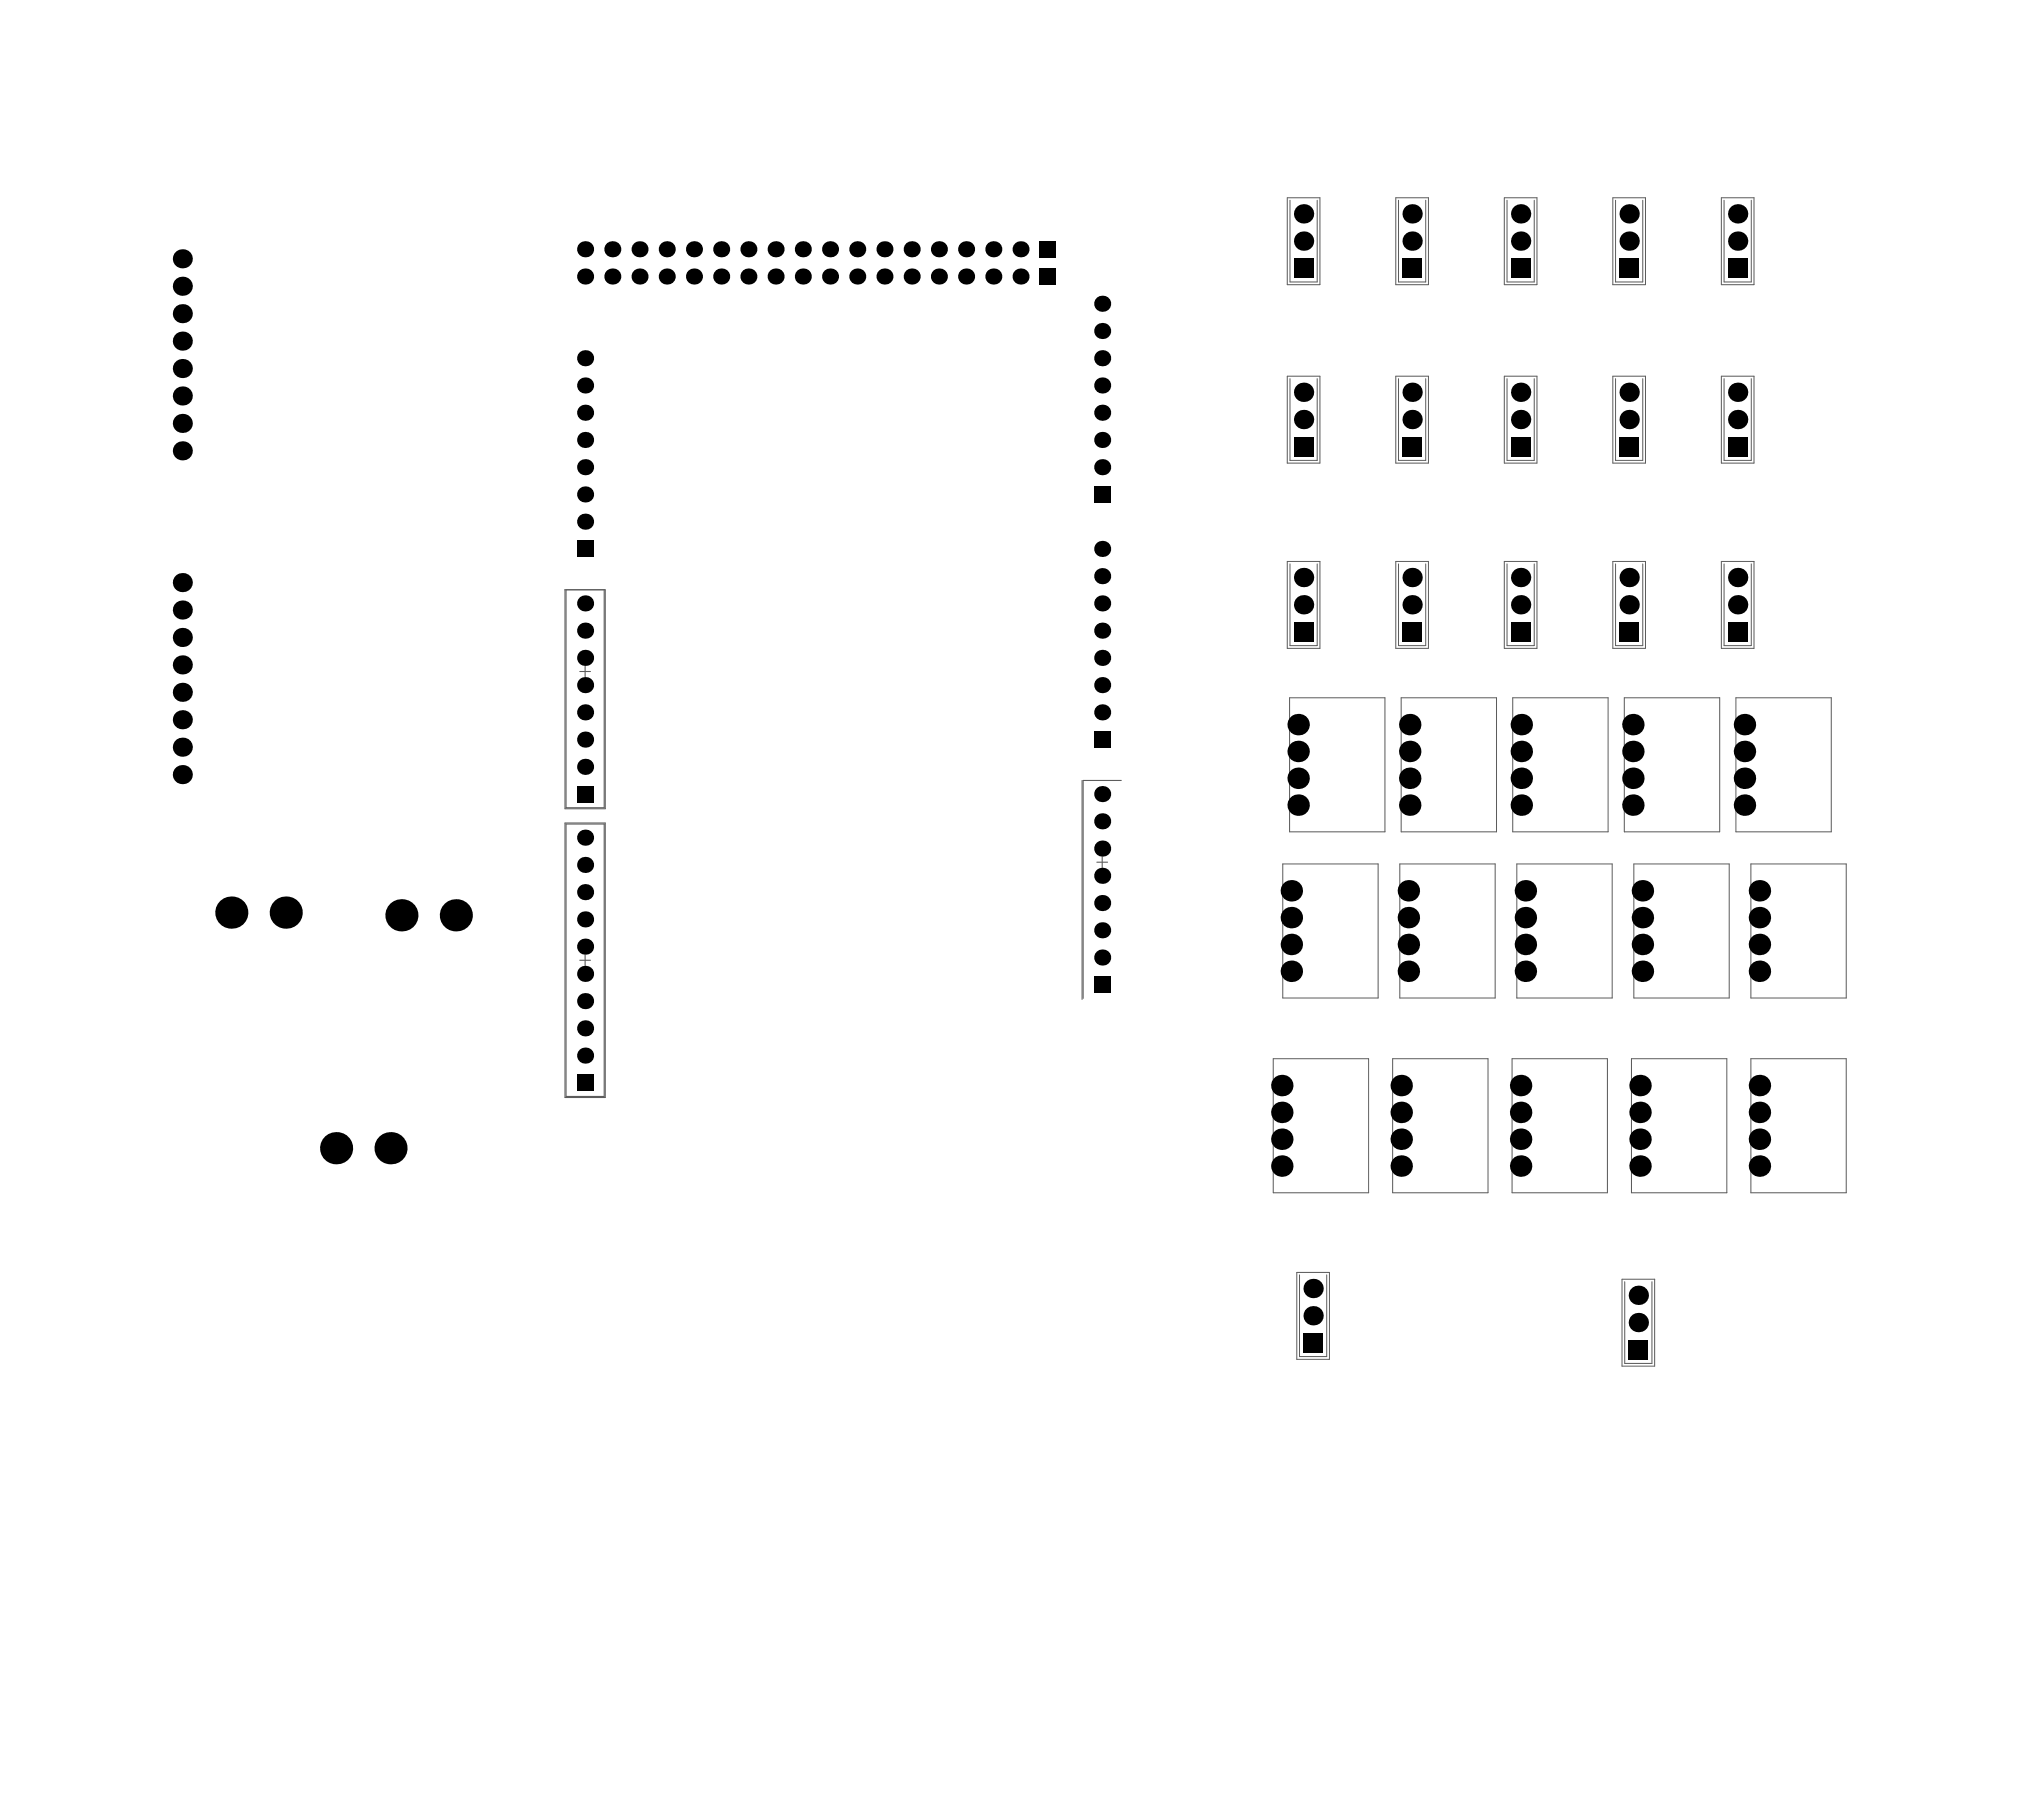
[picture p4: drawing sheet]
<svg xmlns="http://www.w3.org/2000/svg" width="625mm" height="564mm" viewBox="0 0 625 564" stroke-linecap="round" stroke-linejoin="round" font-family="sans-serif">
<g fill="none" stroke="#5a5a5a" stroke-width=".33">
<path d="M340.7 169.2h2.2v2.1h-2.2zM340.7 179.7v-2.1h2.2v2.1M175.5 182.9h11.9v67.6h-11.9zM180.4 186.1h2.1v2.1h-2.1zM180.4 194.5h2.1v2.1h-2.1zM340.7 186.1h2.2v2.1h-2.2zM340.7 194.5h2.2v2.1h-2.2zM179.8 208.2h3.3M180.4 203h2.1v2.1h-2.1zM180.4 211.4h2.1v2.1h-2.1zM180.4 219.8h2.1v2.2h-2.1zM181.4 206.6v3.3"/>
<path d="M340.7 203h2.2v2.1h-2.2zM340.7 211.4h2.2v2.1h-2.2zM340.7 219.8h2.2v2.2h-2.2zM180.4 228.3h2.1v2.1h-2.1zM180.4 236.7h2.1v2.2h-2.1zM340.7 228.3h2.2v2.1h-2.2zM400 233.4h5.1M434.6 233.4h5.1M469.2 233.4h5.1M503.8 233.4h5.1M538.4 233.4h5.1M175.5 255.5h11.9v84.5h-11.9z"/>
<path d="M180.4 245.2h2.1v2.1h-2.1zM180.4 258.7h2.1v2.1h-2.1zM340.7 245.2h2.2v2.1h-2.2zM340.7 253.6h2.2v2.2h-2.2zM347.7 242h-11.8v67.6M180.4 267.2h2.1v2.1h-2.1zM180.4 275.6h2.1v2.1h-2.1zM340.1 267.4h3.4M340.7 262.1h2.2v2.1h-2.2zM340.7 270.5h2.2v2.2h-2.2zM340.7 279h2.2v2.1h-2.2zM341.8 265.7v3.3"/>
<path d="M179.8 297.8h3.3M180.4 284h2.1v2.2h-2.1zM180.4 292.5h2.1v2.1h-2.1zM181.4 296.1v3.3M340.7 287.4h2.2v2.2h-2.2zM340.7 295.9h2.2v2.1h-2.2zM397.9 284.9h5.1M434.2 284.9h5.1M470.5 284.9h5.1M506.8 284.9h5M543.1 284.9h5M180.4 300.9h2.1v2.2h-2.1z"/>
<path d="M180.4 309.4h2.1v2.1h-2.1zM180.4 317.8h2.1v2.2h-2.1zM340.7 304.3h2.2v2.2h-2.2zM180.4 326.3h2.1v2.1h-2.1zM180.4 334.7h2.1v2.2h-2.1zM395 345.3h5M432 345.3h5M469 345.3h5.1M506.1 345.3h5M543.1 345.3h5"/>
</g>
<g fill="none" stroke="#5a5a5a" stroke-width=".31">
<path d="M399.2 61.3h10.1v27h-10.1zM400 62.1v25.3h8.5v-25.3M432.8 61.3h10.2v27h-10.2zM433.7 62.1v25.3h8.4v-25.3M466.5 61.3h10.1v27h-10.1zM467.3 62.1v25.3h8.5v-25.3M500.2 61.3h10.1v27h-10.2v-27M501 62.1v25.3h8.4v-25.3M533.8 61.3h10.1v27h-10.1v-27M534.6 62.1v25.3h8.5v-25.3M399.2 116.7h10.1v26.9h-10.1zM400 117.4v25.4h8.5v-25.4"/>
<path d="M432.8 116.7h10.2v26.9h-10.2zM433.7 117.4v25.4h8.4v-25.4M466.5 116.7h10.1v26.9h-10.1zM467.3 117.4v25.4h8.5v-25.4M500.2 116.7h10.1v26.9h-10.2v-26.9M501 117.4v25.4h8.4v-25.4M533.8 116.7h10.1v26.9h-10.1v-26.9M534.6 117.4v25.4h8.5v-25.4M399.2 174.1h10.1v27h-10.1zM400 174.9v25.3h8.5v-25.3M432.8 174.1h10.2v27h-10.2zM433.7 174.9v25.3h8.4v-25.3"/>
<path d="M466.5 174.1h10.1v27h-10.1zM467.3 174.9v25.3h8.5v-25.3M500.2 174.1h10.1v27h-10.2v-27M501 174.9v25.3h8.4v-25.3M533.8 174.1h10.1v27h-10.1v-27M534.6 174.9v25.3h8.5v-25.3M175.1 182.9h12.6v67.9h-12.5v-67.9M399.9 216.4h29.6v41.6h-29.6zM434.5 216.4h29.6v41.6h-29.6zM498.7 216.4v41.6M498.7 216.4h-29.6v41.6h29.6M503.7 216.4h29.6v41.6h-29.6z"/>
<path d="M538.3 216.4h29.6v41.6h-29.6zM175.2 255.2h12.5v85.2h-12.5zM335.5 242v67.9M397.8 267.9h29.6v41.6h-29.6zM434.1 267.9h29.6v41.6h-29.6zM470.4 267.9h29.5l.1 41.6h-29.6zM506.7 267.9h29.5v41.6h-29.5zM542.9 267.9h29.6v41.6h-29.6zM424.4 328.3v41.6M424.4 328.3h-29.6v41.6h29.6M431.9 328.3h29.5v41.6h-29.5zM468.9 328.3h29.6v41.6h-29.6z"/>
<path d="M505.9 328.3h29.6v41.6h-29.6zM542.9 328.3h29.6v41.6h-29.6zM402.1 394.6h10.2v26.9h-10.2zM403 395.4v25.3h8.4v-25.3M503 396.7h10.1v27h-10.1zM503.8 397.5v25.3h8.5v-25.3"/>
</g>
<g fill="#000">
<circle cx="181.4" cy="77.3" r="2.49"/>
<circle cx="189.9" cy="77.3" r="2.49"/>
<circle cx="198.3" cy="77.3" r="2.49"/>
<circle cx="206.8" cy="77.3" r="2.49"/>
<circle cx="215.2" cy="77.3" r="2.49"/>
<circle cx="223.6" cy="77.3" r="2.49"/>
<circle cx="232.1" cy="77.3" r="2.49"/>
<circle cx="240.5" cy="77.3" r="2.49"/>
<circle cx="249" cy="77.3" r="2.49"/>
<circle cx="257.4" cy="77.3" r="2.49"/>
<circle cx="265.8" cy="77.3" r="2.49"/>
<circle cx="274.3" cy="77.3" r="2.49"/>
<circle cx="282.7" cy="77.3" r="2.49"/>
<circle cx="291.2" cy="77.3" r="2.49"/>
<circle cx="299.6" cy="77.3" r="2.49"/>
<circle cx="308" cy="77.3" r="2.49"/>
<circle cx="316.5" cy="77.3" r="2.49"/>
<circle cx="404.2" cy="74.8" r="2.99"/>
<circle cx="404.2" cy="66.3" r="2.99"/>
<circle cx="437.9" cy="74.8" r="2.99"/>
<circle cx="437.9" cy="66.3" r="2.99"/>
<circle cx="471.6" cy="74.8" r="2.99"/>
<circle cx="471.6" cy="66.3" r="2.99"/>
<circle cx="505.2" cy="66.3" r="2.99"/>
<circle cx="505.2" cy="74.8" r="2.99"/>
<circle cx="538.9" cy="74.8" r="2.99"/>
<circle cx="538.9" cy="66.3" r="2.99"/>
<circle cx="56.5" cy="88.8" r="2.96"/>
<circle cx="56.5" cy="80.3" r="2.96"/>
<circle cx="56.5" cy="97.3" r="2.96"/>
<circle cx="181.4" cy="85.7" r="2.49"/>
<circle cx="189.9" cy="85.7" r="2.49"/>
<circle cx="198.3" cy="85.7" r="2.49"/>
<circle cx="206.8" cy="85.7" r="2.49"/>
<circle cx="215.2" cy="85.7" r="2.49"/>
<circle cx="223.6" cy="85.7" r="2.49"/>
<circle cx="232.1" cy="85.7" r="2.49"/>
<circle cx="240.5" cy="85.7" r="2.49"/>
<circle cx="249" cy="85.7" r="2.49"/>
<circle cx="257.4" cy="85.7" r="2.49"/>
<circle cx="265.8" cy="85.7" r="2.49"/>
<circle cx="274.3" cy="85.7" r="2.49"/>
<circle cx="282.7" cy="85.7" r="2.49"/>
<circle cx="291.2" cy="85.7" r="2.49"/>
<circle cx="299.6" cy="85.7" r="2.49"/>
<circle cx="308" cy="85.7" r="2.49"/>
<circle cx="316.5" cy="85.7" r="2.49"/>
<circle cx="341.8" cy="94.2" r="2.49"/>
<circle cx="56.5" cy="105.8" r="2.96"/>
<circle cx="56.5" cy="114.3" r="2.96"/>
<circle cx="181.4" cy="111.1" r="2.49"/>
<circle cx="181.4" cy="119.5" r="2.49"/>
<circle cx="341.8" cy="111.1" r="2.49"/>
<circle cx="341.8" cy="119.5" r="2.49"/>
<circle cx="341.8" cy="102.6" r="2.49"/>
<circle cx="56.5" cy="131.3" r="2.96"/>
<circle cx="56.5" cy="139.8" r="2.96"/>
<circle cx="56.5" cy="122.8" r="2.96"/>
<circle cx="181.4" cy="136.4" r="2.49"/>
<circle cx="181.4" cy="128" r="2.49"/>
<circle cx="341.8" cy="136.4" r="2.49"/>
<circle cx="341.8" cy="128" r="2.49"/>
<circle cx="404.2" cy="121.7" r="2.99"/>
<circle cx="404.2" cy="130.1" r="2.99"/>
<circle cx="437.9" cy="121.7" r="2.99"/>
<circle cx="437.9" cy="130.1" r="2.99"/>
<circle cx="471.6" cy="121.7" r="2.99"/>
<circle cx="471.6" cy="130.1" r="2.99"/>
<circle cx="505.2" cy="121.7" r="2.99"/>
<circle cx="505.2" cy="130.1" r="2.99"/>
<circle cx="538.9" cy="121.7" r="2.99"/>
<circle cx="538.9" cy="130.1" r="2.99"/>
<circle cx="181.4" cy="144.9" r="2.49"/>
<circle cx="181.4" cy="153.3" r="2.49"/>
<circle cx="341.8" cy="144.9" r="2.49"/>
<circle cx="181.4" cy="161.8" r="2.49"/>
<circle cx="341.8" cy="170.2" r="2.49"/>
<circle cx="341.8" cy="178.7" r="2.49"/>
<circle cx="404.2" cy="179.1" r="2.99"/>
<circle cx="437.9" cy="179.1" r="2.99"/>
<circle cx="471.6" cy="179.1" r="2.99"/>
<circle cx="505.2" cy="179.1" r="2.99"/>
<circle cx="538.9" cy="179.1" r="2.99"/>
<circle cx="56.5" cy="189.2" r="2.96"/>
<circle cx="56.5" cy="197.7" r="2.96"/>
<circle cx="56.5" cy="180.7" r="2.96"/>
<circle cx="181.4" cy="187.1" r="2.49"/>
<circle cx="181.4" cy="195.6" r="2.49"/>
<circle cx="341.8" cy="195.6" r="2.49"/>
<circle cx="341.8" cy="187.1" r="2.49"/>
<circle cx="404.2" cy="187.5" r="2.99"/>
<circle cx="437.9" cy="187.5" r="2.99"/>
<circle cx="471.6" cy="187.5" r="2.99"/>
<circle cx="505.2" cy="187.5" r="2.99"/>
<circle cx="538.9" cy="187.5" r="2.99"/>
<circle cx="56.5" cy="214.7" r="2.96"/>
<circle cx="56.5" cy="206.2" r="2.96"/>
<circle cx="181.4" cy="212.5" r="2.49"/>
<circle cx="181.4" cy="204" r="2.49"/>
<circle cx="341.8" cy="212.5" r="2.49"/>
<circle cx="341.8" cy="204" r="2.49"/>
<circle cx="56.5" cy="223.2" r="2.96"/>
<circle cx="56.5" cy="231.7" r="2.96"/>
<circle cx="181.4" cy="229.4" r="2.49"/>
<circle cx="181.4" cy="237.8" r="2.49"/>
<circle cx="181.4" cy="220.9" r="2.49"/>
<circle cx="341.8" cy="220.9" r="2.49"/>
<circle cx="402.6" cy="233" r="3.3"/>
<circle cx="402.6" cy="224.7" r="3.3"/>
<circle cx="437.2" cy="233" r="3.3"/>
<circle cx="437.2" cy="224.7" r="3.3"/>
<circle cx="471.8" cy="233" r="3.3"/>
<circle cx="471.8" cy="224.7" r="3.3"/>
<circle cx="506.4" cy="233" r="3.3"/>
<circle cx="506.4" cy="224.7" r="3.3"/>
<circle cx="541" cy="224.7" r="3.3"/>
<circle cx="541" cy="233" r="3.3"/>
<circle cx="56.5" cy="240.2" r="2.96"/>
<circle cx="181.4" cy="259.8" r="2.49"/>
<circle cx="341.8" cy="246.3" r="2.49"/>
<circle cx="341.8" cy="254.7" r="2.49"/>
<circle cx="402.6" cy="249.7" r="3.3"/>
<circle cx="402.6" cy="241.4" r="3.3"/>
<circle cx="437.2" cy="241.4" r="3.3"/>
<circle cx="437.2" cy="249.7" r="3.3"/>
<circle cx="471.8" cy="241.4" r="3.3"/>
<circle cx="471.8" cy="249.7" r="3.3"/>
<circle cx="506.4" cy="241.4" r="3.3"/>
<circle cx="506.4" cy="249.7" r="3.3"/>
<circle cx="541" cy="241.4" r="3.3"/>
<circle cx="541" cy="249.7" r="3.3"/>
<circle cx="181.4" cy="276.7" r="2.49"/>
<circle cx="181.4" cy="268.2" r="2.49"/>
<circle cx="341.8" cy="271.6" r="2.49"/>
<circle cx="341.8" cy="263.2" r="2.49"/>
<circle cx="400.4" cy="276.2" r="3.3"/>
<circle cx="436.7" cy="276.2" r="3.3"/>
<circle cx="473" cy="276.2" r="3.3"/>
<circle cx="509.3" cy="276.2" r="3.3"/>
<circle cx="545.6" cy="276.2" r="3.3"/>
<circle cx="71.7" cy="283" r="5"/>
<circle cx="88.6" cy="283" r="5"/>
<circle cx="124.5" cy="283.8" r="5"/>
<circle cx="141.4" cy="283.8" r="5"/>
<circle cx="181.4" cy="285.1" r="2.49"/>
<circle cx="181.4" cy="293.6" r="2.49"/>
<circle cx="341.8" cy="296.9" r="2.49"/>
<circle cx="341.8" cy="280" r="2.49"/>
<circle cx="341.8" cy="288.5" r="2.49"/>
<circle cx="400.4" cy="292.9" r="3.3"/>
<circle cx="400.4" cy="284.6" r="3.3"/>
<circle cx="436.7" cy="292.9" r="3.3"/>
<circle cx="436.7" cy="284.6" r="3.3"/>
<circle cx="473" cy="284.6" r="3.3"/>
<circle cx="473" cy="292.9" r="3.3"/>
<circle cx="509.3" cy="292.9" r="3.3"/>
<circle cx="509.3" cy="284.6" r="3.3"/>
<circle cx="545.6" cy="292.9" r="3.3"/>
<circle cx="545.6" cy="284.6" r="3.3"/>
<circle cx="181.4" cy="310.5" r="2.49"/>
<circle cx="181.4" cy="318.9" r="2.49"/>
<circle cx="181.4" cy="302" r="2.49"/>
<circle cx="400.4" cy="301.2" r="3.3"/>
<circle cx="436.7" cy="301.2" r="3.3"/>
<circle cx="473" cy="301.2" r="3.3"/>
<circle cx="509.3" cy="301.2" r="3.3"/>
<circle cx="545.6" cy="301.2" r="3.3"/>
<circle cx="181.4" cy="327.4" r="2.49"/>
<circle cx="397.5" cy="336.6" r="3.3"/>
<circle cx="434.5" cy="336.6" r="3.3"/>
<circle cx="471.6" cy="336.6" r="3.3"/>
<circle cx="508.6" cy="336.6" r="3.3"/>
<circle cx="545.6" cy="336.6" r="3.3"/>
<circle cx="104.2" cy="356.1" r="5"/>
<circle cx="121.1" cy="356.1" r="5"/>
<circle cx="397.5" cy="353.3" r="3.3"/>
<circle cx="397.5" cy="345" r="3.3"/>
<circle cx="434.5" cy="353.3" r="3.3"/>
<circle cx="434.5" cy="345" r="3.3"/>
<circle cx="471.6" cy="345" r="3.3"/>
<circle cx="471.6" cy="353.3" r="3.3"/>
<circle cx="508.6" cy="353.3" r="3.3"/>
<circle cx="508.6" cy="345" r="3.3"/>
<circle cx="545.6" cy="345" r="3.3"/>
<circle cx="545.6" cy="353.3" r="3.3"/>
<circle cx="397.5" cy="361.6" r="3.3"/>
<circle cx="434.5" cy="361.6" r="3.3"/>
<circle cx="471.6" cy="361.6" r="3.3"/>
<circle cx="508.6" cy="361.6" r="3.3"/>
<circle cx="545.6" cy="361.6" r="3.3"/>
<circle cx="407.2" cy="399.6" r="2.99"/>
<circle cx="407.2" cy="408" r="2.99"/>
<circle cx="508.1" cy="410.1" r="2.99"/>
<circle cx="508.1" cy="401.7" r="2.99"/>
</g>
<g fill="#000">
<path d="M322.4 74.8h5v5h-5z" fill-rule="evenodd"/>
<path d="M322.4 83.3h5v4.9h-5z" fill-rule="evenodd"/>
<path d="M401.3 80.2h5.9v6h-5.9z" fill-rule="evenodd"/>
<path d="M434.9 80.2h6v6h-6z" fill-rule="evenodd"/>
<path d="M468.6 80.2h5.9v6h-5.9z" fill-rule="evenodd"/>
<path d="M502.2 80.2h6v6h-6z" fill-rule="evenodd"/>
<path d="M535.9 80.2h5.9v6h-5.9z" fill-rule="evenodd"/>
<path d="M339.3 150.8h5v5h-5z" fill-rule="evenodd"/>
<path d="M401.3 135.6h5.9v5.9h-5.9z" fill-rule="evenodd"/>
<path d="M434.9 135.6h6v5.9h-6z" fill-rule="evenodd"/>
<path d="M468.6 135.6h5.9v5.9h-5.9z" fill-rule="evenodd"/>
<path d="M502.2 135.6h6v5.9h-6z" fill-rule="evenodd"/>
<path d="M535.9 135.6h5.9v5.9h-5.9z" fill-rule="evenodd"/>
<path d="M179 167.7h4.9v5h-4.9z" fill-rule="evenodd"/>
<path d="M401.3 193h5.9v6h-5.9z" fill-rule="evenodd"/>
<path d="M434.9 193h6v6h-6z" fill-rule="evenodd"/>
<path d="M468.6 193h5.9v6h-5.9z" fill-rule="evenodd"/>
<path d="M502.2 193h6v6h-6z" fill-rule="evenodd"/>
<path d="M535.9 193h5.9v6h-5.9z" fill-rule="evenodd"/>
<path d="M339.3 226.9h5v5h-5z" fill-rule="evenodd"/>
<path d="M179 243.8h4.9v4.9h-4.9z" fill-rule="evenodd"/>
<path d="M339.3 302.9h5v5h-5z" fill-rule="evenodd"/>
<path d="M179 333.3h4.9v5h-4.9z" fill-rule="evenodd"/>
<path d="M404.2 413.5h6v6h-6z" fill-rule="evenodd"/>
<path d="M505.1 415.6h5.9v6h-5.9z" fill-rule="evenodd"/>
</g>
</svg>
